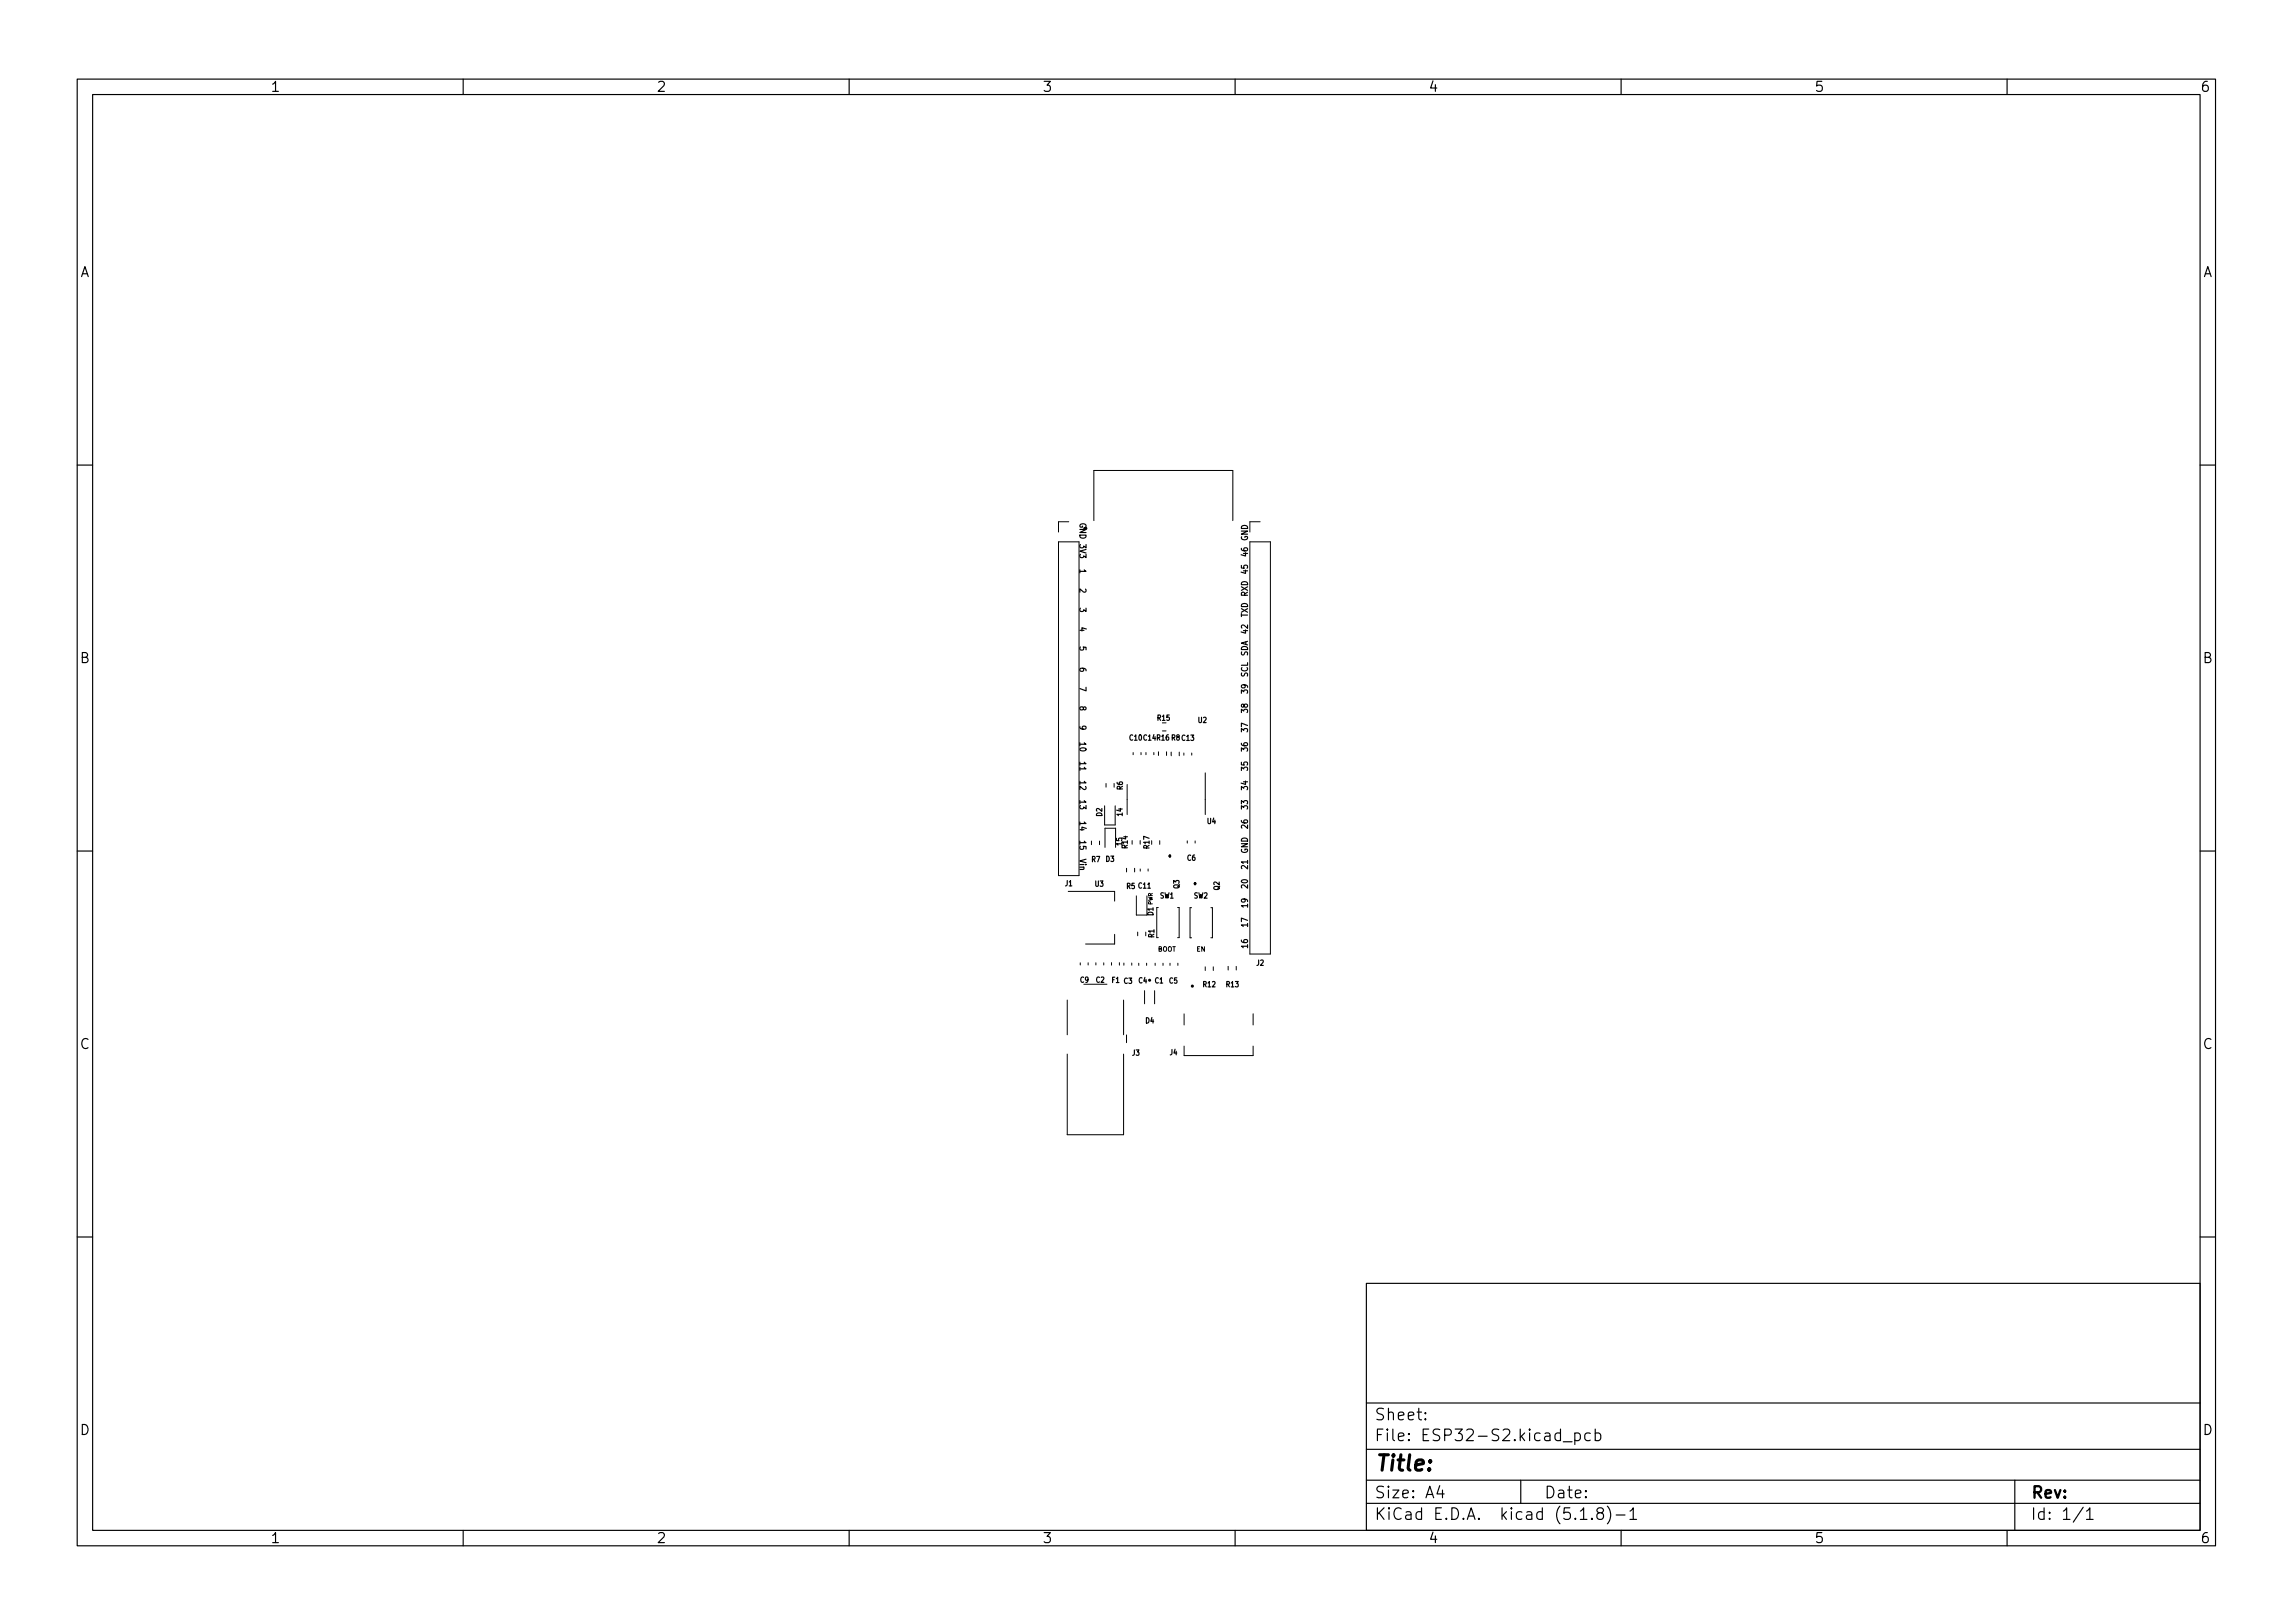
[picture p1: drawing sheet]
<svg xmlns="http://www.w3.org/2000/svg" width="297mm" height="210mm" viewBox="0 0 297 210" stroke-linecap="round" stroke-linejoin="round" font-family="sans-serif">
<defs><g id="words">
<text font-size="2.8" x="178" y="190.6">Title:</text>
<g font-size="2.1">
<text x="178" y="184">Sheet:</text>
<text x="178" y="186.7">File: ESP32-S2.kicad_pcb</text>
<text x="178" y="196.9">KiCad E.D.A. kicad (5.1.8)-1</text>
<text x="178" y="194.1">Size: A4</text>
<text x="200" y="194.1">Date:</text>
<text x="263" y="194.1">Rev:</text>
<text x="263" y="196.9">Id: 1/1</text>
</g>
<g font-size="1.8">
<text x="35" y="11.9">1</text>
<text x="85" y="11.9">2</text>
<text x="135" y="11.9">3</text>
<text x="185" y="11.9">4</text>
<text x="235" y="11.9">5</text>
<text x="285" y="11.9">6</text>
<text x="10.3" y="35.9">A</text>
<text x="285.3" y="35.9">A</text>
<text x="10.3" y="85.9">B</text>
<text x="285.3" y="85.9">B</text>
<text x="10.3" y="135.9">C</text>
<text x="285.3" y="135.9">C</text>
<text x="10.3" y="185.9">D</text>
<text x="285.3" y="185.9">D</text>
<text x="35" y="199.9">1</text>
<text x="85" y="199.9">2</text>
<text x="135" y="199.9">3</text>
<text x="185" y="199.9">4</text>
<text x="235" y="199.9">5</text>
<text x="285" y="199.9">6</text>
</g>
<g font-size="1.1">
<text x="139.9" y="67.7" transform="rotate(90 139.9 67.7)">GND 3V3</text>
<text x="161.6" y="70.1" transform="rotate(-90 161.6 70.1)">GND</text>
<text x="139.9" y="73.7" transform="rotate(90 139.9 73.7)">1</text>
<text x="139.9" y="76.2" transform="rotate(90 139.9 76.2)">2</text>
<text x="161.6" y="74.3" transform="rotate(-90 161.6 74.3)">45</text>
<text x="161.6" y="72" transform="rotate(-90 161.6 72)">46</text>
<text x="139.9" y="78.7" transform="rotate(90 139.9 78.7)">3</text>
<text x="139.9" y="81.2" transform="rotate(90 139.9 81.2)">4</text>
<text x="139.9" y="83.7" transform="rotate(90 139.9 83.7)">5</text>
<text x="161.6" y="82" transform="rotate(-90 161.6 82)">42</text>
<text x="161.6" y="80" transform="rotate(-90 161.6 80)">TXD RXD</text>
<text x="139.9" y="86.5" transform="rotate(90 139.9 86.5)">6</text>
<text x="139.9" y="89" transform="rotate(90 139.9 89)">7</text>
<text x="161.6" y="89.8" transform="rotate(-90 161.6 89.8)">39</text>
<text x="161.6" y="87.7" transform="rotate(-90 161.6 87.7)">SCL SDA</text>
<text x="139.9" y="91.5" transform="rotate(90 139.9 91.5)">8</text>
<text x="139.9" y="94" transform="rotate(90 139.9 94)">9</text>
<text x="161.6" y="94.8" transform="rotate(-90 161.6 94.8)">37</text>
<text x="161.6" y="92.3" transform="rotate(-90 161.6 92.3)">38</text>
<text x="139.9" y="96.2" transform="rotate(90 139.9 96.2)">10</text>
<text x="139.9" y="98.7" transform="rotate(90 139.9 98.7)">11</text>
<text x="139.9" y="101.2" transform="rotate(90 139.9 101.2)">12</text>
<text x="161.6" y="99.8" transform="rotate(-90 161.6 99.8)">35</text>
<text x="161.6" y="97.3" transform="rotate(-90 161.6 97.3)">36</text>
<text x="139.9" y="103.7" transform="rotate(90 139.9 103.7)">13</text>
<text x="139.9" y="106.5" transform="rotate(90 139.9 106.5)">14</text>
<text x="161.6" y="107.3" transform="rotate(-90 161.6 107.3)">26</text>
<text x="161.6" y="104.8" transform="rotate(-90 161.6 104.8)">33</text>
<text x="161.6" y="102.3" transform="rotate(-90 161.6 102.3)">34</text>
<text x="139.9" y="109" transform="rotate(90 139.9 109)">15</text>
<text x="139.9" y="111.3" transform="rotate(90 139.9 111.3)">Vin</text>
<text x="161.6" y="112.5" transform="rotate(-90 161.6 112.5)">21</text>
<text x="161.6" y="110.6" transform="rotate(-90 161.6 110.6)">GND</text>
<text x="161.6" y="117.5" transform="rotate(-90 161.6 117.5)">19</text>
<text x="161.6" y="115" transform="rotate(-90 161.6 115)">20</text>
<text x="161.6" y="122.8" transform="rotate(-90 161.6 122.8)">16</text>
<text x="161.6" y="120" transform="rotate(-90 161.6 120)">17</text>
</g>
<g font-size="1">
<text x="146.4" y="95.9">C10 C14 R16 R8 C13</text>
<text x="150" y="93.4">R15</text>
<text x="155.2" y="93.6">U2</text>
<text x="142.8" y="105.7" transform="rotate(-90 142.8 105.7)">D2</text>
<text x="145.4" y="105.7" transform="rotate(-90 145.4 105.7)">14</text>
<text x="145.5" y="102.3" transform="rotate(-90 145.5 102.3)">R6</text>
<text x="156.4" y="106.7">U4</text>
<text x="141.4" y="111.7">R7</text>
<text x="143.3" y="111.6">D3</text>
<text x="145.4" y="109.5" transform="rotate(-90 145.4 109.5)">15</text>
<text x="146.1" y="109.9" transform="rotate(-90 146.1 109.9)">R14</text>
<text x="148.9" y="109.9" transform="rotate(-90 148.9 109.9)">R17</text>
<text x="153.8" y="111.5">C6</text>
<text x="138" y="114.8">J1</text>
<text x="141.9" y="114.9">U3</text>
<text x="146" y="115.2">R5 C11</text>
<text x="149.4" y="118.6" transform="rotate(-90 149.4 118.6)">D1</text>
<text x="150.3" y="116.4">SW1</text>
<text x="152.8" y="115.1" transform="rotate(-90 152.8 115.1)">Q3</text>
<text x="154.7" y="116.4">SW2</text>
<text x="158" y="115.3" transform="rotate(-90 158 115.3)">Q2</text>
<text x="149.5" y="121.5" transform="rotate(-90 149.5 121.5)">R1</text>
<text x="162.8" y="125.1">J2</text>
<text x="139.9" y="127.3">C9</text>
<text x="142" y="127.3">C2</text>
<text x="144" y="127.3">F1 C3</text>
<text x="147.5" y="127.4">C4</text>
<text x="149.6" y="127.4">C1</text>
<text x="151.5" y="127.4">C5</text>
<text x="155.9" y="127.9">R12</text>
<text x="158.9" y="127.9">R13</text>
<text x="146.7" y="136.7">J3</text>
<text x="148.4" y="132.6">D4</text>
<text x="151.6" y="136.7">J4</text>
</g>
<g font-size=".8">
<text x="150" y="123.3">BOOT</text>
<text x="155" y="123.3">EN</text>
</g>
<text font-size=".7" x="149.3" y="117.2" transform="rotate(-90 149.3 117.2)">PWR</text>
</g></defs>
<g fill="none" stroke="#000" stroke-width=".15">
<path d="M10 10.2h277v190.1h-277zM12 12.2h273v186.1h-273zM60 10.2v2M110 10.2v2M160 10.2v2M210 10.2v2M260 10.2v2M10 60.2h2M285 60.2h2M10 110.2h2M285 110.2h2M10 160.2h2"/>
<path d="M177 166.3h108v32h-108zM285 160.2h2M60 198.3v2M110 198.3v2M160 198.3v2M177 194.8h108M177 191.8h108M177 187.8h108M177 181.8h108M184.6 183.8l.1 .1h-.1v-.1v.1M184.6 183l.1 .1h-.1v-.1v.1M186.5 192.5l-.4 1h1"/>
<path d="M186.9 193v1M197 191.8v3M202.5 186.8h1.1M204 185.7l.4-.1 .3 .3v.4l-.1 .3h-.2h-.4M204 185.6v1.5M204.7 195.8l.4-.5v1.5M204.7 196.8h.9M206 185.7l-.4-.1-.3 .3v.4l.1 .3h.2h.4M206.2 196.7l.1 .1h-.1h-.1l.1-.1v.1M206.6 185.7l.5-.1 .3 .3v.4l-.2 .3h-.1h-.5M206.6 185.1v1.5M207.1 196l-.1-.1a.31 .31 0 0 1-.1-.3 .31 .31 0 0 1 .2-.3h.3l.3 .3-.1 .3-.6 .1-.1 .3v.4l.2 .1h.3l.3-.3v-.2l-.3-.3"/>
<path d="M208.2 195.1a1.72 1.72 0 0 1 0 2.3M209.4 196.3h1.1M210 198.3v2M211.1 195.8l.5-.5v1.5M211.1 196.8h.9M260 198.3v2M261 191.8v6.5M269.9 195.3l-1.3 1.9M270.3 195.8l.4-.5v1.5M270.3 196.8h.8"/>
</g>
<g fill="none" stroke="#000" stroke-width=".13">
<path d="M137.1 70.2h2.7v43.2h-2.7zM138.5 67.6h-1.4v1.3M141.7 67.4v-6.5h18v6.5M161.9 70.2h2.7v53.4h-2.7zM161.9 67.6h1.3M146.8 97.5v.3M147.8 97.5v.3M148.5 97.5v.3M149.5 97.5v.3M150.1 97.4v.5M150.6 94.7h.5M151.1 97.4v.5"/>
<path d="M151.7 97.4v.5M152.8 97.4v.5M153.4 97.5v.3M154.4 97.5v.3M138.4 115.5h6v1.2M141.4 109v.4M142.4 109v.4M143.1 104.4v2.5h1.4v-2.5M143.1 109.8v-2.5h1.4v2.5M143.3 101.5v.5M144.3 101.5v.5M145.9 112.5v.5"/>
<path d="M146 101.6v3.9M146.7 108.9v.5M147 112.5v.5M147.2 116.1v2.4h1.4v-2.4M147.7 108.9v.5M147.7 112.6v.2M148.7 112.6v.2M150 117.6h-.1v3.9h.1M150.2 108.9v.5M152.6 117.6h.2v3.9h-.2M153.8 108.9v.3M154.4 117.6h-.2v3.9h.2"/>
<path d="M154.8 108.9v.3M156.1 100.1v5.4M156.9 117.6h.2v3.9h-.2M138.2 129.6v4.5M138.2 136.6v10.4h7.3v-10.4M139.9 124.7v.3M140.4 127.5h3M141 124.7v.3M142 124.7v.3M143 124.7v.3M144 124.7v.3M144.4 121v1.3h-3.8"/>
<path d="M145 124.7v.3M145.5 129.6v4.5M145.6 124.8v.2M145.9 134.1v1M146.6 124.8v.2M147.4 120.8v.4M147.5 124.8v.3M148.3 128.3v1.7M148.4 120.8v.4M148.5 124.8v.3M149.6 128.3v1.7M149.6 124.8v.3"/>
<path d="M150.7 124.8v.3M151.6 124.8v.3M152.6 124.8v.3M153.4 131.3v1.5M153.4 135.5v1.2h8.9v-1.2M156.1 125.3v.4M157.2 125.3v.4M159.1 125.2v.5M160.1 125.2v.5M162.3 131.3v1.5"/>
</g>
<g fill="#000" stroke="#000" stroke-width=".13">
<circle cx="151.5" cy="110.8" r=".1"/>
<circle cx="151.5" cy="110.9" r=".1"/>
<circle cx="154.8" cy="114.5" r=".1"/>
<circle cx="154.8" cy="114.4" r=".1"/>
</g>
<g fill="none" stroke="#000" stroke-width=".2">
<circle cx="151.5" cy="110.9" r=".05"/>
<circle cx="154.8" cy="114.5" r=".05"/>
<circle cx="148.9" cy="127" r=".1"/>
<circle cx="154.5" cy="127.7" r=".1"/>
</g>
<use href="#words"/>
</svg>
